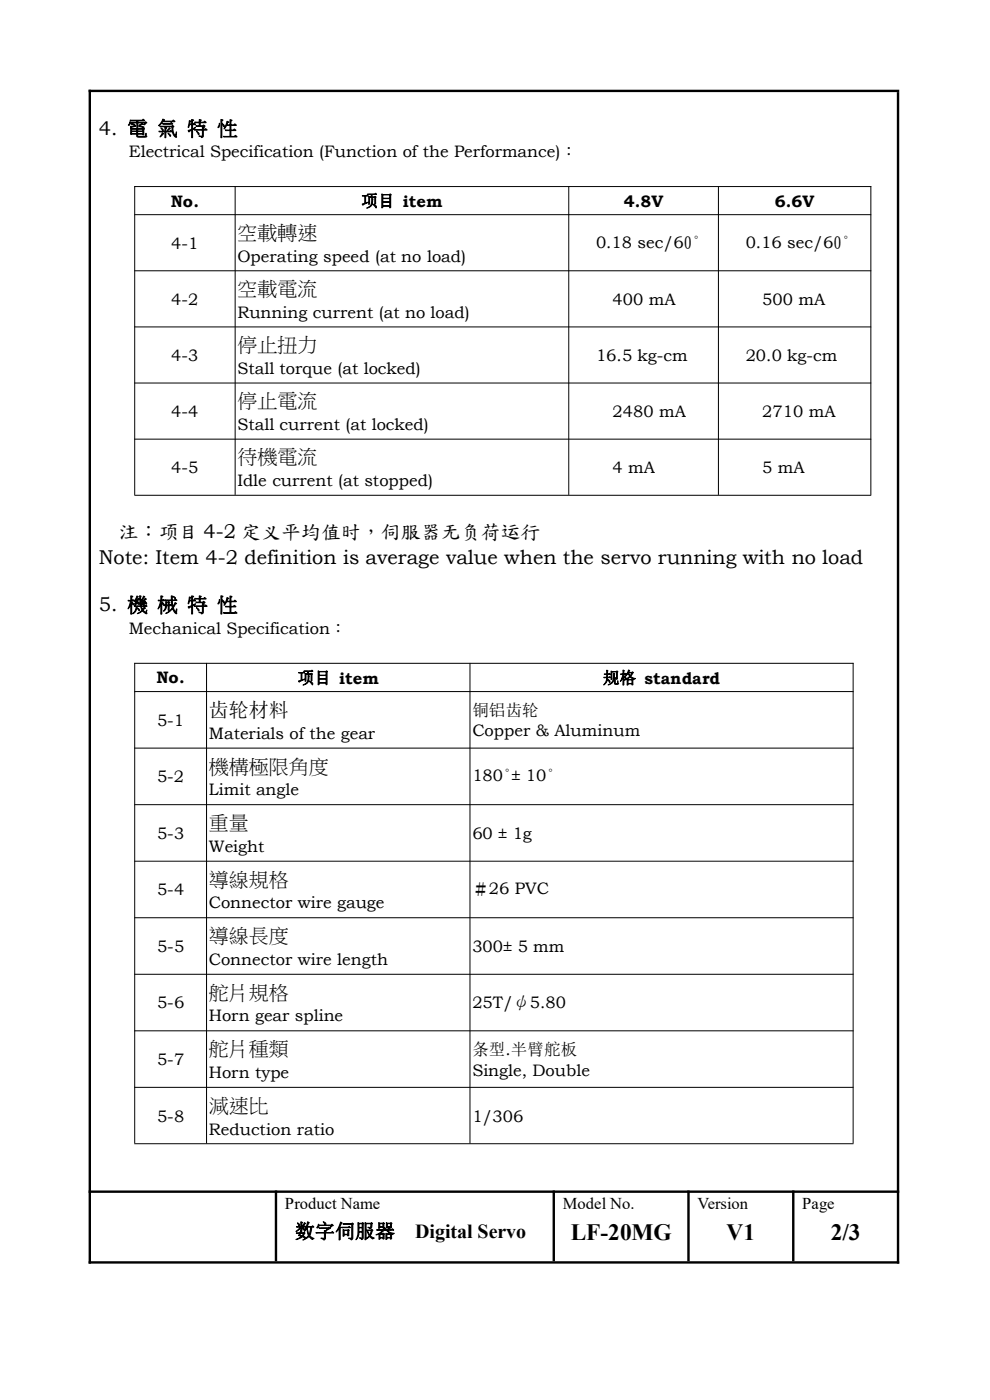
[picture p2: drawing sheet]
<svg xmlns="http://www.w3.org/2000/svg" width="210mm" height="297mm" viewBox="0 0 210 297" stroke-linecap="round" stroke-linejoin="round" font-family="sans-serif">
<defs><g id="words">
<g font-size="5">
<text x="121.1" y="263">LF-20MG</text>
<text x="154.1" y="263">V1</text>
<text x="176.2" y="263">2/3</text>
</g>
<g font-size="4.2">
<text x="21" y="28.6">4. 電 氣 特 性</text>
<text x="50.4" y="50.7">空載轉速</text>
<text x="50.4" y="62.6">空載電流</text>
<text x="50.4" y="74.5">停止扭力</text>
<text x="50.4" y="86.4">停止電流</text>
<text x="50.4" y="98.3">待機電流</text>
<text x="21" y="119.6">Note: Item 4-2 definition is average value when the servo running with no load</text>
<text x="25.2" y="114.1">注：项目4-2 定义平均值时</text>
<text x="76.6" y="114.1">，伺服器</text>
<text x="93.5" y="114.1">无负荷运行</text>
<text x="21" y="129.6">5. 機 械 特 性</text>
<text x="44.3" y="152.2">齿轮材料</text>
<text x="44.3" y="163.9">機構極限角度</text>
<text x="44.3" y="175.9">重量</text>
<text x="44.3" y="187.9">導線規格</text>
<text x="44.3" y="199.9">導線長度</text>
<text x="44.3" y="211.9">舵片規格</text>
<text x="44.3" y="223.9">舵片種類</text>
<text x="44.3" y="235.9">減速比</text>
<text x="62.6" y="262.7">数字伺服器</text>
<text x="88.1" y="262.7">Digital Servo</text>
</g>
<g font-size="3.5">
<text x="27.3" y="33.4">Electrical Specification (Function of the Performance)：</text>
<text x="36.2" y="43.8">No.</text>
<text x="76.6" y="43.8">项目 item</text>
<text x="132.3" y="43.8">4.8V</text>
<text x="164.3" y="43.8">6.6V</text>
<text x="36.3" y="52.8">4-1</text>
<text x="126.4" y="52.6">0.18 sec/60°</text>
<text x="158.2" y="52.6">0.16 sec/60°</text>
<text x="50.4" y="55.5">Operating speed (at no load)</text>
<text x="36.3" y="64.7">4-2</text>
<text x="130" y="64.7">400 mA</text>
<text x="161.7" y="64.7">500 mA</text>
<text x="50.4" y="67.4">Running current (at no load)</text>
<text x="36.3" y="76.6">4-3</text>
<text x="126.4" y="76.6">16.5 kg-cm</text>
<text x="158.2" y="76.6">20.0 kg-cm</text>
<text x="50.4" y="79.3">Stall torque (at locked)</text>
<text x="36.3" y="88.5">4-4</text>
<text x="130" y="88.5">2480 mA</text>
<text x="161.7" y="88.5">2710 mA</text>
<text x="50.4" y="91.2">Stall current (at locked)</text>
<text x="36.3" y="100.4">4-5</text>
<text x="130" y="100.4">4 mA</text>
<text x="161.7" y="100.4">5 mA</text>
<text x="50.4" y="103.1">Idle current (at stopped)</text>
<text x="27.3" y="134.4">Mechanical Specification：</text>
<text x="33.2" y="145">No.</text>
<text x="63.1" y="145">项目 item</text>
<text x="127.9" y="145">规格 standard</text>
<text x="33.3" y="154">5-1</text>
<text x="100.2" y="151.9">铜铝齿轮</text>
<text x="44.3" y="156.7">Materials of the gear</text>
<text x="100.2" y="156.2">Copper &amp; Aluminum</text>
<text x="33.3" y="166">5-2</text>
<text x="100.2" y="165.8">180°± 10°</text>
<text x="44.3" y="168.7">Limit angle</text>
<text x="33.3" y="177.9">5-3</text>
<text x="100.2" y="177.9">60 ± 1g</text>
<text x="44.3" y="180.7">Weight</text>
<text x="33.3" y="190">5-4</text>
<text x="100.2" y="189.8">＃26 PVC</text>
<text x="44.3" y="192.7">Connector wire gauge</text>
<text x="33.3" y="201.9">5-5</text>
<text x="100.2" y="201.9">300± 5 mm</text>
<text x="44.3" y="204.7">Connector wire length</text>
<text x="33.3" y="213.9">5-6</text>
<text x="100.2" y="213.8">25T/ψ5.80</text>
<text x="44.3" y="216.7">Horn gear spline</text>
<text x="33.3" y="226">5-7</text>
<text x="100.2" y="223.9">条型.半臂舵板</text>
<text x="44.3" y="228.7">Horn type</text>
<text x="100.2" y="228.2">Single, Double</text>
<text x="33.3" y="237.9">5-8</text>
<text x="100.2" y="237.9">1/306</text>
<text x="44.3" y="240.7">Reduction ratio</text>
<text x="60.5" y="256.4">Product Name</text>
<text x="119.4" y="256.4">Model No.</text>
<text x="148" y="256.4">Version</text>
<text x="170.2" y="256.4">Page</text>
</g>
</g></defs>
<g fill="none" stroke="#000" stroke-width=".21">
<path d="M28.5 39.6h156.3M28.6 39.5v65.5M49.9 39.5v65.5M120.6 39.5v65.5M152.4 39.5v65.5M184.7 39.5v65.5M28.5 45.5h156.3M28.5 57.4h156.3M28.5 69.4h156.3M28.5 81.3h156.3M28.5 93.2h156.3M28.5 105.1h156.3"/>
<path d="M28.5 140.7h152.6M28.5 146.7h152.6M28.5 158.7h152.6M28.6 140.6v102M43.8 140.6v102M99.7 140.6v102M181 140.6v102M28.5 170.7h152.6M28.5 182.7h152.6M28.5 194.7h152.6M28.5 206.7h152.6M28.5 218.7h152.6"/>
<path d="M28.5 230.7h152.6M28.5 242.6h152.6"/>
</g>
<path d="M18.8 19.3h172M19 19v249.1M190.5 19.5v248.6M18.8 252.8h172M58.5 252.6v15M117.5 252.6v15M146 252.6v15M168.3 252.6v15M18.8 267.8h172" fill="none" stroke="#000" stroke-width=".51"/>
<use href="#words"/>
</svg>
